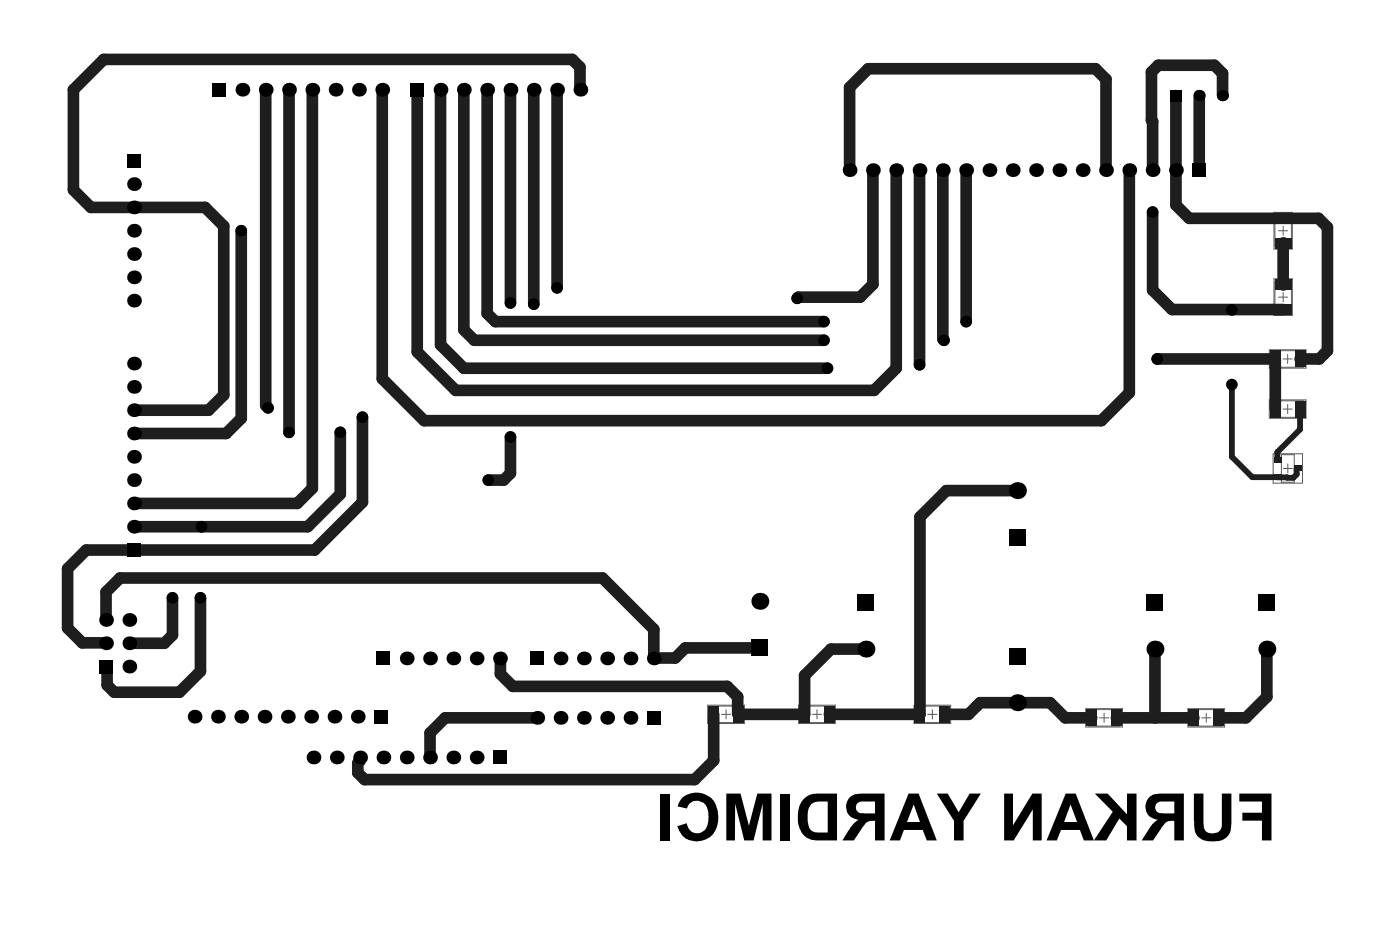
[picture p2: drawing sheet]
<svg xmlns="http://www.w3.org/2000/svg" width="508mm" height="339mm" viewBox="0 0 508 339" stroke-linecap="round" stroke-linejoin="round" font-family="sans-serif">
<g fill="none" stroke="#5a5a5a" stroke-width=".36">
<path d="M462 77h6.6v13.3h-6.6zM462.3 78h6v11.3h-6zM463.6 83.7h3.3M465.3 82v3.3M462 101.1h6.6v13.3h-6.6zM462.3 102.1h6v11.3h-6zM463.6 107.7h3.3M465.3 106.1v3.3M460.3 126.8h13.3v6.7h-13.3zM461.3 127.2h11.3v6h-11.3zM465.2 130.2h3.4M466.9 128.5v3.3"/>
<path d="M460.3 145h13.3v6.7h-13.3zM461.3 145.3h11.3v6h-11.3zM465.2 148.3h3.4M466.9 146.7v3.3M461.6 164.5h10.7v10.7h-10.7zM464.6 164.9h4.7v10h-4.7zM465.3 169.9h3.3M467 168.2v3.3M256.6 255.7h13.3v6.7h-13.3zM257.6 256h11.3v6h-11.3zM261.6 259h3.3M263.3 257.4v3.3"/>
<path d="M289.6 255.7h13.3v6.7h-13.3zM290.6 256h11.3v6h-11.3zM294.6 259h3.3M296.2 257.4v3.3M331.4 255.7h13.3v6.7h-13.3zM332.4 256h11.3v6h-11.3zM336.4 259h3.3M338.1 257.4v3.3M393.7 257h13.3v6.6h-13.3zM394.7 257.3h11.3v6h-11.3zM400.4 258.6v3.4M430.7 257h13.3v6.6h-13.3z"/>
<path d="M431.7 257.3h11.3v6h-11.3zM437.4 258.6v3.4M398.7 260.3h3.3M435.7 260.3h3.4"/>
</g>
<g fill="none" stroke="#1e1e1e" stroke-width="4.2">
<path d="M96.4 32.5v114.5l.8 .9M104.8 32.5v124.3M113.3 32.5v144.5l-5.5 5.5h-59.2M138.6 32.5v104.8l15.2 15.2h245.6M151.3 32.5v95.1l13.9 14M159.7 32.5v92.6l8.5 8.4M168.2 32.5v87.1l3.8 3.8M176.6 32.5v81.2l3 2.9M185.1 32.5v77.4M193.5 32.5v77.8M202 32.5v71.9M210.5 32.5l-.2-8.1-2.8-2.9h-169.9l-11 11v36.4l6.4 6.3h41.4l6.7 6.8v61.2l-5.5 5.5h-27"/>
<path d="M397.2 24.9h-82.4l-6.7 6.8v30M87.5 83.7v68l-5.5 5.5h-33.4M465.3 88.2v15.1M316.5 103.1l-4.6 4.6M462.4 130.2v18.1M123.4 156.8v22.4l-11.8 11.8h-63M131.4 151.3v30.8l-17.3 17.3h-82.8l-6.8 6.8v21.6l5.4 5.3 8.6 .1M185.1 158.5v13.1l-2.5 2.5h-5.5M62.5 216.8v13.5l-2.9 2.9h-12.7M72.7 216.8v26.6l-7.6 7.6h-23.7l-2.6-2.6v-6.3l-.3-.4M218.5 209.6h-175l-5 5.1v10.1M181.3 238.7l.1 5.7 4.5 4.5h77.8"/>
<path d="M130.6 274.7l-.2 1.3-.7 .7v3.5l2.5 2.5h119.7M194.8 260.3h-33.4l-5.5 5.5v8.9"/>
</g>
<path d="M454.1 173h9.3" fill="none" stroke="#1e1e1e" stroke-width="2.1"/>
<g fill="#1e1e1e">
<circle cx="465.3" cy="103.3" r="2.11"/>
<circle cx="465.3" cy="88.2" r="2.11"/>
</g>
<g fill="none" stroke="#1e1e1e" stroke-width="4.2">
<path d="M397.2 24.9l3.8 3.8v33M426.4 34.6v39.8l4.8 4.8M434.9 34.6v27.1M443.3 34.6v-8l-3-2.9h-20.3l-2.5 2.4v17.5l.4 .4v17.7M409.5 61.7v80.7l-10.1 10.1M417.9 76.9v28.3l7.1 7h40.3M465.3 79.2h12.8l3.2 3.2v44.8l-2.9 3h-7M419.6 130.1l.1 .1M419.7 130.2h42.7M368.9 177.9h-25.8l-9.5 9.6v71.5h-32.9M218.5 209.6l18.6 18.6v10.5l7.7-.1 3.7-3.7h27M314 235.4h-12.7l-9.6 9.5v14.1h-23.9l-.3-.3v-6l-3.8-3.8"/>
<path d="M418.8 235.4v24.9M459.4 235.4v17.3l-7.6 7.6h-9.9M258.8 259v16.8l-6.9 6.9M368.9 254.8h-13.5l-4.2 4.2h-8.6M404.8 260.3h28.1"/>
</g>
<circle cx="404.8" cy="260.3" r="2.11" fill="#1e1e1e"/>
<path d="M316.5 61.7v41.4M325 61.7v71.8l-8.1 8.1h-151.7M333.4 61.7v70.6M341.9 61.7v61.3l.4 .4M350.3 61.7v54.9M431.2 79.2h33.7M179.6 116.6h119.2M311.9 107.7h-22.4l-.4 .5M168.2 133.5h131.8M172 123.4h126.8M368.9 254.8h11.9l5.5 5.5h9.6" fill="none" stroke="#1e1e1e" stroke-width="4.2"/>
<path d="M446.7 139.4v26.2l7.4 7.4M471.4 148.3v7.4l-8.2 8.2v2.7l.2 .1M463.4 173l.1 .1M470.2 169.9v2.1l-1.2 1.2-5.5-.1M470.2 169.9h.1M470.2 169.9h.3" fill="none" stroke="#1e1e1e" stroke-width="2.1"/>
<g fill="#000">
<circle cx="87.9" cy="32.5" r="2.49"/>
<circle cx="96.4" cy="32.5" r="2.49"/>
<circle cx="104.8" cy="32.5" r="2.49"/>
<circle cx="113.3" cy="32.5" r="2.49"/>
<circle cx="121.7" cy="32.5" r="2.49"/>
<circle cx="130.2" cy="32.5" r="2.49"/>
<circle cx="138.6" cy="32.5" r="2.49"/>
<circle cx="159.7" cy="32.5" r="2.49"/>
<circle cx="168.2" cy="32.5" r="2.49"/>
<circle cx="176.6" cy="32.5" r="2.49"/>
<circle cx="185.1" cy="32.5" r="2.49"/>
<circle cx="193.5" cy="32.5" r="2.49"/>
<circle cx="202" cy="32.5" r="2.49"/>
<circle cx="210.5" cy="32.5" r="2.49"/>
<circle cx="434.9" cy="34.6" r="1.99"/>
<circle cx="443.3" cy="34.6" r="1.99"/>
<circle cx="48.6" cy="75.2" r="2.49"/>
<circle cx="48.6" cy="66.8" r="2.49"/>
<circle cx="308.1" cy="61.7" r="2.49"/>
<circle cx="316.5" cy="61.7" r="2.49"/>
<circle cx="325" cy="61.7" r="2.49"/>
<circle cx="333.4" cy="61.7" r="2.11"/>
<circle cx="333.4" cy="61.7" r="2.49"/>
<circle cx="341.9" cy="61.7" r="2.49"/>
<circle cx="350.3" cy="61.7" r="2.49"/>
<circle cx="358.8" cy="61.7" r="2.49"/>
<circle cx="367.2" cy="61.7" r="2.49"/>
<circle cx="375.7" cy="61.7" r="2.49"/>
<circle cx="384.1" cy="61.7" r="2.49"/>
<circle cx="392.6" cy="61.7" r="2.49"/>
<circle cx="401" cy="61.7" r="2.49"/>
<circle cx="409.5" cy="61.7" r="2.49"/>
<circle cx="417.9" cy="76.9" r="2.11"/>
<circle cx="417.9" cy="61.7" r="2.49"/>
<circle cx="426.4" cy="61.7" r="2.49"/>
<circle cx="48.6" cy="92.1" r="2.49"/>
<circle cx="48.6" cy="83.7" r="2.49"/>
<circle cx="87.5" cy="83.7" r="2.11"/>
<circle cx="48.6" cy="109" r="2.49"/>
<circle cx="48.6" cy="100.6" r="2.49"/>
<circle cx="185.1" cy="109.9" r="2.11"/>
<circle cx="193.5" cy="110.3" r="2.11"/>
<circle cx="202" cy="104.4" r="2.11"/>
<circle cx="289.1" cy="108.2" r="2.11"/>
<circle cx="298.8" cy="116.6" r="2.11"/>
<circle cx="350.3" cy="116.6" r="2.11"/>
<circle cx="446.7" cy="112.4" r="2.11"/>
<circle cx="48.6" cy="131.8" r="2.49"/>
<circle cx="298.8" cy="123.4" r="2.11"/>
<circle cx="300" cy="133.5" r="2.11"/>
<circle cx="333.4" cy="132.3" r="2.11"/>
<circle cx="342.3" cy="123.4" r="2.11"/>
<circle cx="419.6" cy="130.1" r="2.11"/>
<circle cx="446.7" cy="139.4" r="2.11"/>
<circle cx="48.6" cy="157.2" r="2.49"/>
<circle cx="48.6" cy="148.7" r="2.49"/>
<circle cx="48.6" cy="140.3" r="2.49"/>
<circle cx="97.2" cy="147.9" r="2.11"/>
<circle cx="104.8" cy="156.8" r="2.11"/>
<circle cx="123.4" cy="156.8" r="2.11"/>
<circle cx="131.4" cy="151.3" r="2.11"/>
<circle cx="185.1" cy="158.5" r="2.11"/>
<circle cx="48.6" cy="165.6" r="2.49"/>
<circle cx="48.6" cy="174.1" r="2.49"/>
<circle cx="177.1" cy="174.1" r="2.11"/>
<circle cx="368.9" cy="177.9" r="3.1"/>
<circle cx="48.6" cy="182.5" r="2.49"/>
<circle cx="48.6" cy="191" r="2.49"/>
<circle cx="73.1" cy="191" r="2.11"/>
<circle cx="62.5" cy="216.8" r="2.11"/>
<circle cx="72.7" cy="216.8" r="2.11"/>
<circle cx="275.5" cy="218" r="3.1"/>
<circle cx="38.5" cy="233.2" r="2.49"/>
<circle cx="38.5" cy="224.8" r="2.49"/>
<circle cx="46.9" cy="233.2" r="2.49"/>
<circle cx="46.9" cy="224.8" r="2.49"/>
<circle cx="147.5" cy="238.7" r="2.49"/>
<circle cx="155.9" cy="238.7" r="2.49"/>
<circle cx="164.4" cy="238.7" r="2.49"/>
<circle cx="172.8" cy="238.7" r="2.49"/>
<circle cx="181.3" cy="238.7" r="2.49"/>
<circle cx="203.3" cy="238.7" r="2.49"/>
<circle cx="211.7" cy="238.7" r="2.49"/>
<circle cx="220.2" cy="238.7" r="2.49"/>
<circle cx="228.6" cy="238.7" r="2.49"/>
<circle cx="237.1" cy="238.7" r="2.49"/>
<circle cx="314" cy="235.4" r="3.1"/>
<circle cx="418.8" cy="235.4" r="3.1"/>
<circle cx="459.4" cy="235.4" r="3.1"/>
<circle cx="46.9" cy="241.7" r="2.49"/>
<circle cx="70.6" cy="259.9" r="2.49"/>
<circle cx="79" cy="259.9" r="2.49"/>
<circle cx="87.5" cy="259.9" r="2.49"/>
<circle cx="95.9" cy="259.9" r="2.49"/>
<circle cx="104.4" cy="259.9" r="2.49"/>
<circle cx="112.8" cy="259.9" r="2.49"/>
<circle cx="121.3" cy="259.9" r="2.49"/>
<circle cx="129.7" cy="259.9" r="2.49"/>
<circle cx="368.9" cy="254.8" r="3.1"/>
<circle cx="113.7" cy="274.7" r="2.49"/>
<circle cx="122.1" cy="274.7" r="2.49"/>
<circle cx="130.6" cy="274.7" r="2.49"/>
<circle cx="139" cy="274.7" r="2.49"/>
<circle cx="147.5" cy="274.7" r="2.49"/>
<circle cx="155.9" cy="274.7" r="2.49"/>
<circle cx="164.4" cy="274.7" r="2.49"/>
<circle cx="172.8" cy="274.7" r="2.49"/>
<circle cx="194.8" cy="260.3" r="2.49"/>
<circle cx="203.3" cy="260.3" r="2.49"/>
<circle cx="211.7" cy="260.3" r="2.49"/>
<circle cx="220.2" cy="260.3" r="2.49"/>
<circle cx="228.6" cy="260.3" r="2.49"/>
</g>
<g fill="#000">
<path d="M77 30h4.9v5h-4.9z" fill-rule="evenodd"/>
<path d="M148.8 30h5v5h-5z" fill-rule="evenodd"/>
<path d="M424.4 32.6h4v4h-4z" fill-rule="evenodd"/>
<path d="M46.1 55.8h5v5h-5z" fill-rule="evenodd"/>
<path d="M432.4 59.2h4.9v5h-4.9z" fill-rule="evenodd"/>
<path d="M365.8 191.7h6.2v6.2h-6.2z" fill-rule="evenodd"/>
<path d="M46.1 196.9h5v5h-5z" fill-rule="evenodd"/>
<path d="M310.9 215.4h6.2v6.1h-6.2z" fill-rule="evenodd"/>
<path d="M415.7 215.4h6.2v6.1h-6.2z" fill-rule="evenodd"/>
<path d="M456.3 215.4h6.1v6.1h-6.1z" fill-rule="evenodd"/>
<path d="M136.5 236.2h5v5h-5z" fill-rule="evenodd"/>
<path d="M192.3 236.2h5v5h-5z" fill-rule="evenodd"/>
<path d="M272.5 231.9h6.1v6.1h-6.1z" fill-rule="evenodd"/>
<path d="M365.8 234.8h6.2v6.2h-6.2z" fill-rule="evenodd"/>
<path d="M36 239.2h5v5h-5z" fill-rule="evenodd"/>
<path d="M135.7 257.4h5v5h-5z" fill-rule="evenodd"/>
<path d="M178.8 272.2h5v5h-5z" fill-rule="evenodd"/>
<path d="M234.6 257.8h5v5h-5z" fill-rule="evenodd"/>
</g>
<g fill="#1e1e1e">
<path d="M462.3 110.4h6v3.7h-6z" fill-rule="evenodd"/>
<path d="M462.3 101.4h6v3.7h-6z" fill-rule="evenodd"/>
<path d="M460.6 127.2h3.7v6h-3.7z" fill-rule="evenodd"/>
<path d="M469.6 127.2h3.6v6h-3.6z" fill-rule="evenodd"/>
<path d="M469.1 168.9h2.9v2h-2.9z" fill-rule="evenodd"/>
<path d="M462 165.7h2.8v2h-2.8z" fill-rule="evenodd"/>
<path d="M462 172h2.8v2h-2.8z" fill-rule="evenodd"/>
<path d="M469.6 145.3h3.6v6h-3.6z" fill-rule="evenodd"/>
<path d="M460.6 145.3h3.6v6h-3.6z" fill-rule="evenodd"/>
<path d="M462.3 77.3h6v3.7h-6z" fill-rule="evenodd"/>
<path d="M462.3 86.3h6v3.7h-6z" fill-rule="evenodd"/>
<path d="M257 256h3.6v6h-3.6z" fill-rule="evenodd"/>
<path d="M265.9 256h3.7v6h-3.7z" fill-rule="evenodd"/>
<path d="M289.9 256h3.7v6h-3.7z" fill-rule="evenodd"/>
<path d="M298.9 256h3.7v6h-3.7z" fill-rule="evenodd"/>
<path d="M431.1 257.3h3.6v6h-3.6z" fill-rule="evenodd"/>
<path d="M440 257.3h3.7v6h-3.7z" fill-rule="evenodd"/>
<path d="M331.8 256h3.6v6h-3.6z" fill-rule="evenodd"/>
<path d="M340.7 256h3.7v6h-3.7z" fill-rule="evenodd"/>
<path d="M394 257.3h3.7v6h-3.7z" fill-rule="evenodd"/>
<path d="M403 257.3h3.7v6h-3.7z" fill-rule="evenodd"/>
</g>
<g fill="#000">
<path d="M247.2 289.4a7.9 7.9 0 0 1 8.8-1.2 7.9 7.9 0 0 1 4.4 7.8 7.8 7.8 0 0 1-3.9 8.1 7.8 7.8 0 0 1-8.9-1l-1.4-2-.6-1.5 3.4-1.1a3.9 3.9 0 0 0 4.1 3.6 3.9 3.9 0 0 0 3.7-4.1 7.2 7.2 0 0 0-1.7-6.9 3.8 3.8 0 0 0-6 2.1l-3.4-.8zM339.7 287.8h4l3.9 6.7 4-6.7h4.1l-6.3 9.8v7.1h-3.5v-7.1zM397 287.8h4.6l7.1 7.5v-7.5h3.4v16.9h-3.4v-5.1l-2.8-2.8-4.8 7.9h-4.5l6.9-10.4zM432.9 287.8h3.5v9.4a4.9 4.9 0 0 0 1.3 4.6 3.7 3.7 0 0 0 5.2-1.6l.1-12.4h3.5v10a6.8 6.8 0 0 1-2.2 6.2 9.9 9.9 0 0 1-9.5-.3 7.5 7.5 0 0 1-1.9-6.2zM449.4 287.8h11.7v16.9h-3.5v-7.1h-7.1v-2.9h7.1v-4.1h-8.2zM239.4 287.8h3.3v16.9h-3.3zM263.4 287.8h5.1l3.1 11.6 3-11.6h5.2v16.9h-3.3v-13.3l-3.2 13.3h-3.4l-3.3-13.3-.1 13.3h-3.1zM283.1 287.8h3.3v16.9h-3.3zM364.1 287.8h3.2v11.5l7-11.5h3.4v16.9h-3.2v-11.2l-6.9 11.2h-3.5z"/>
<path d="M294 291.8a5 5 0 0 1 3.8-1.2h2.3v11.3h-3a3.5 3.5 0 0 1-4.2-3.7 9.6 9.6 0 0 1 1.1-6.4zM291.4 289.6a9.8 9.8 0 0 0-2.1 5.9v1a7.8 7.8 0 0 0 4.2 7.7l2.3 .5h7.7v-16.9h-6.8a6.6 6.6 0 0 0-5.3 1.8z"/>
<path d="M310.8 291.4l1.4-.8h5.1v4.3h-4.9a2.14 2.14 0 0 1-1.9-1.3 2.14 2.14 0 0 1 .3-2.2zM307.8 289.4a4.8 4.8 0 0 0 3.5 7.9 9.8 9.8 0 0 0-3.8 4.1l-2 3.3h4.1l2.5-3.8a5.6 5.6 0 0 1 3.4-3.2l1.8-.1v7.1h3.5v-16.9h-8.8a4.9 4.9 0 0 0-4.2 1.6z"/>
<path d="M331.3 291.7l2.3 6.4h-4.7zM329.5 287.8l-6.9 16.9h3.7l1.5-3.8h6.8l1.4 3.8h3.7l-6.6-16.9z"/>
<path d="M388.2 291.7l2.4 6.4h-4.8zM386.4 287.8l-6.9 16.9h3.7l1.5-3.8h6.9l1.4 3.8h3.6l-6.5-16.9z"/>
<path d="M419.4 291.3l1.3-.7h5.1v4.3h-4.8a2.11 2.11 0 0 1-2-1.3 2.11 2.11 0 0 1 .4-2.3zM416.7 289.1a4.8 4.8 0 0 0-1.1 5.1 4.8 4.8 0 0 0 4.3 3 11 11 0 0 0-3.8 4.2l-2.1 3.3h4.1l2.6-3.8a6.1 6.1 0 0 1 3.2-3.2l1.9-.1v7.1h3.5v-16.9h-8.8l-2.5 .4z"/>
</g>
</svg>
